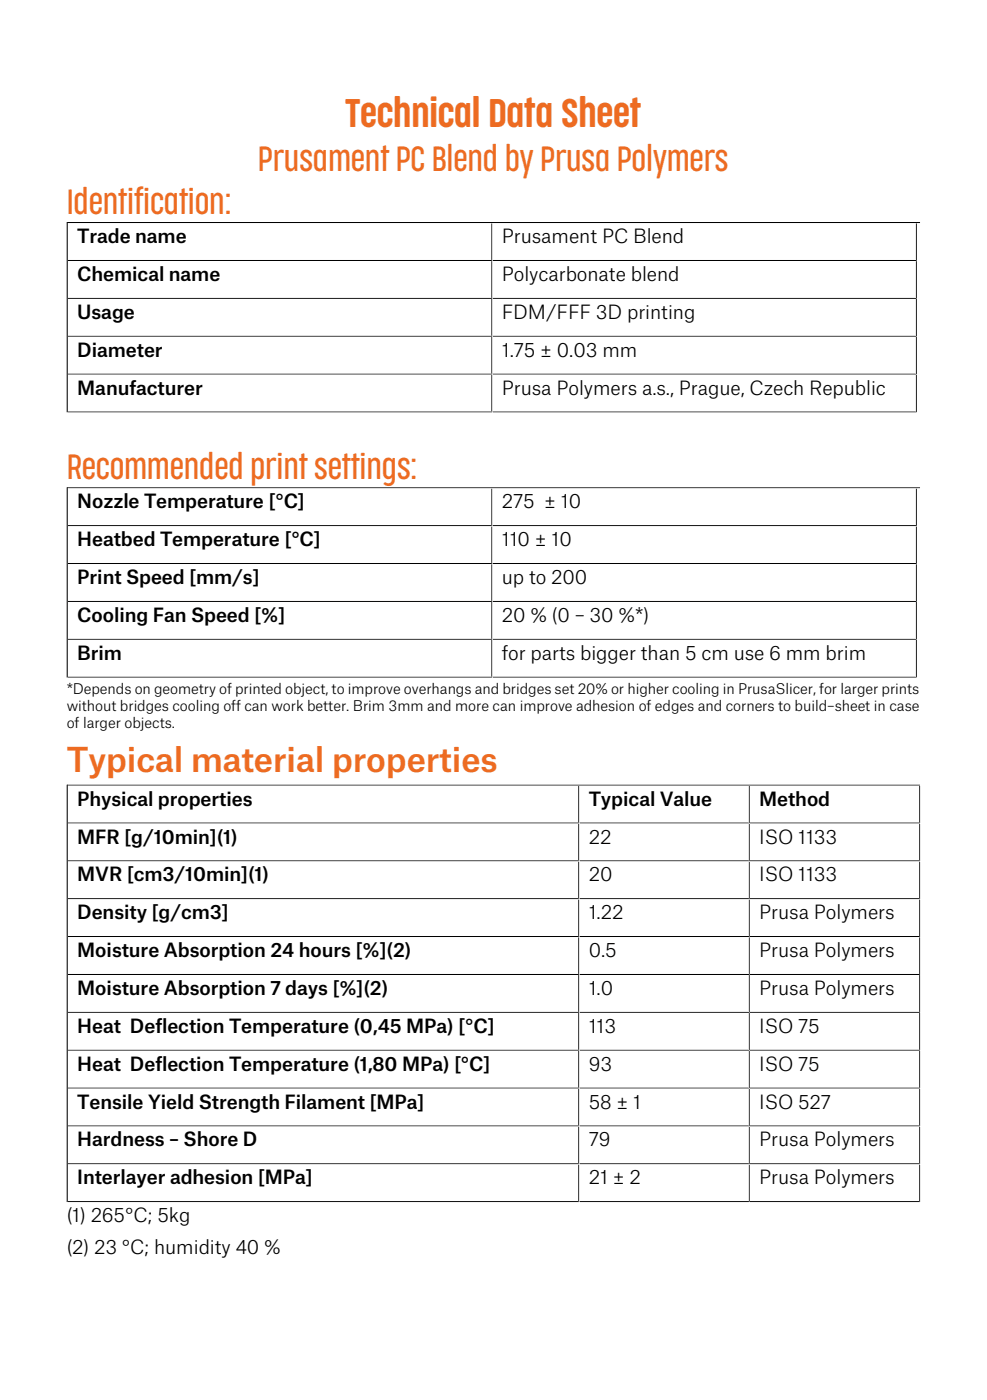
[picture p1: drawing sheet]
<svg xmlns="http://www.w3.org/2000/svg" width="148mm" height="210mm" viewBox="0 0 148 210" stroke-linecap="round" stroke-linejoin="round" font-family="sans-serif">
<defs><g id="words">
<text font-size="5.6" fill="#ed6b21" x="51.8" y="19.1">Technical Data Sheet</text>
<g font-size="4.9" fill="#ed6b21">
<text x="38.7" y="25.6">Prusament PC Blend by Prusa Polymers</text>
<text x="10" y="32">Identification:</text>
<text x="10" y="71.8">Recommended print settings:</text>
<text x="10" y="115.8">Typical material properties</text>
</g>
<g font-size="2.8">
<text x="11.6" y="36.5">Trade name</text>
<text x="75.2" y="36.5">Prusament PC Blend</text>
<text x="11.6" y="42.2">Chemical name</text>
<text x="11.6" y="47.8">Usage</text>
<text x="75.2" y="42.2">Polycarbonate blend</text>
<text x="75.2" y="47.8">FDM/FFF 3D printing</text>
<text x="11.6" y="53.5">Diameter</text>
<text x="75.2" y="53.5">1.75 ± 0.03 mm</text>
<text x="11.6" y="59.2">Manufacturer</text>
<text x="75.2" y="59.2">Prusa Polymers a.s., Prague, Czech Republic</text>
<text x="11.6" y="76.3">Nozzle Temperature [°C]</text>
<text x="75.2" y="76.3">275 ± 10</text>
<text x="11.6" y="81.9">Heatbed Temperature [°C]</text>
<text x="75.2" y="81.9">110 ± 10</text>
<text x="11.6" y="87.6">Print Speed [mm/s]</text>
<text x="75.2" y="87.6">up to 200</text>
<text x="11.6" y="93.3">Cooling Fan Speed [%]</text>
<text x="75.2" y="93.3">20 % (0 – 30 %*)</text>
<text x="11.6" y="99">Brim</text>
<text x="75.2" y="99">for parts bigger than 5 cm use 6 mm brim</text>
<text x="11.6" y="120.8">Physical properties</text>
<text x="88.3" y="120.8">Typical Value</text>
<text x="113.8" y="120.8">Method</text>
<text x="11.6" y="126.5">MFR [g/10min](1)</text>
<text x="88.3" y="126.5">22</text>
<text x="113.8" y="126.5">ISO 1133</text>
<text x="11.6" y="132.2">MVR [cm3/10min](1)</text>
<text x="11.6" y="137.9">Density [g/cm3]</text>
<text x="88.3" y="132.2">20</text>
<text x="88.3" y="137.9">1.22</text>
<text x="113.8" y="132.2">ISO 1133</text>
<text x="113.8" y="137.9">Prusa Polymers</text>
<text x="11.6" y="143.6">Moisture Absorption 24 hours [%](2)</text>
<text x="88.3" y="143.6">0.5</text>
<text x="113.8" y="143.6">Prusa Polymers</text>
<text x="11.6" y="149.2">Moisture Absorption 7 days [%](2)</text>
<text x="88.3" y="149.2">1.0</text>
<text x="113.8" y="149.2">Prusa Polymers</text>
<text x="11.6" y="154.9">Heat Deflection Temperature (0,45 MPa) [°C]</text>
<text x="88.3" y="154.9">113</text>
<text x="113.8" y="154.9">ISO 75</text>
<text x="11.6" y="160.6">Heat Deflection Temperature (1,80 MPa) [°C]</text>
<text x="88.3" y="160.6">93</text>
<text x="113.8" y="160.6">ISO 75</text>
<text x="11.6" y="166.3">Tensile Yield Strength Filament [MPa]</text>
<text x="88.3" y="166.3">58 ± 1</text>
<text x="113.8" y="166.3">ISO 527</text>
<text x="11.6" y="172">Hardness – Shore D</text>
<text x="88.3" y="172">79</text>
<text x="113.8" y="172">Prusa Polymers</text>
<text x="11.6" y="177.7">Interlayer adhesion [MPa]</text>
<text x="88.3" y="177.7">21 ± 2</text>
<text x="113.8" y="177.7">Prusa Polymers</text>
<text x="10" y="183.3">(1) 265°C; 5kg</text>
<text x="10" y="188.1">(2) 23 °C; humidity 40 %</text>
</g>
<g font-size="2.1">
<text x="10" y="104.1">*Depends on geometry of printed object, to improve overhangs and bridges set 20% or higher cooling in PrusaSlicer, for larger prints</text>
<text x="10" y="106.6">without bridges cooling off can work better. Brim 3mm and more can improve adhesion of edges and corners to build–sheet in case</text>
<text x="10" y="109.2">of larger objects.</text>
</g>
</g></defs>
<g fill="none" stroke="#000" stroke-width=".35">
<path d="M10 33.3v28.6M10.2 39.2h63.6M73.8 33.5v5.7M73.8 39.2h63.7M73.8 39.2v5.6M137.5 33.5v5.7M137.5 39.2v5.6M138 33.3h-128v.2M10.2 44.8h63.6M10.2 50.5h63.6M10.2 56.2h63.6M73.8 44.8h63.7"/>
<path d="M73.8 44.8v5.7M73.8 50.5h63.7M73.8 50.5v5.7M73.8 56.2h63.7M73.8 56.2v5.7M137.5 44.8v5.7M137.5 50.5v5.7M137.5 56.2v5.7h-63.7M10 73.1v28.6M10.2 61.9h63.6M10.2 78.9h63.6M73.8 73.3v5.6"/>
<path d="M73.8 78.9h63.7M73.8 78.9v5.7M137.5 73.3v5.6M137.5 78.9v5.7M138 73.1h-128v.2M10.2 84.6h63.6M10.2 90.3h63.6M10.2 96h63.6M73.8 84.6h63.7M73.8 84.6v5.7M73.8 90.3h63.7M73.8 90.3v5.7"/>
<path d="M73.8 96h63.7M73.8 96v5.7M137.5 84.6v5.7M137.5 90.3v5.7M137.5 96v5.7h-63.7M10 117.7v62.6M10.2 101.7h63.6M86.9 117.9v5.6M112.4 117.9v5.6M138 117.7h-128v.2M138 117.9v5.6M10.2 123.5h76.7"/>
<path d="M10.2 129.2h76.7M10.2 134.9h76.7M86.9 123.5h25.5M86.9 123.5v5.7M86.9 129.2h25.5M86.9 129.2v5.7M86.9 134.9h25.5M86.9 134.9v5.7M112.4 123.5h25.6M112.4 123.5v5.7M112.4 129.2h25.6M112.4 129.2v5.7"/>
<path d="M112.4 134.9h25.6M112.4 134.9v5.7M138 123.5v5.7M138 129.2v5.7M138 134.9v5.7M10.2 140.6h76.7M10.2 146.3h76.7M10.2 151.9h76.7M10.2 157.6h76.7M86.9 140.6h25.5M86.9 140.6v5.7M86.9 146.3h25.5"/>
<path d="M86.9 146.3v5.6M86.9 151.9h25.5M86.9 151.9v5.7M86.9 157.6h25.5M86.9 157.6v5.7M112.4 140.6h25.6M112.4 140.6v5.7M112.4 146.3h25.6M112.4 146.3v5.6M112.4 151.9h25.6M112.4 151.9v5.7M112.4 157.6h25.6"/>
<path d="M112.4 157.6v5.7M138 140.6v5.7M138 146.3v5.6M138 151.9v5.7M138 157.6v5.7M10.2 163.3h76.7M10.2 169h76.7M10.2 174.7h76.7M86.9 163.3h25.5M86.9 163.3v5.7M86.9 169h25.5M86.9 169v5.7"/>
<path d="M86.9 174.7h25.5M86.9 174.7v5.6M112.4 163.3h25.6M112.4 163.3v5.7M112.4 169h25.6M112.4 169v5.7M112.4 174.7h25.6M112.4 174.7v5.6M138 163.3v5.7M138 169v5.7M138 174.7v5.6h-25.6M10.2 180.3h76.7"/>
<path d="M86.9 180.3h25.5"/>
</g>
<use href="#words"/>
</svg>
